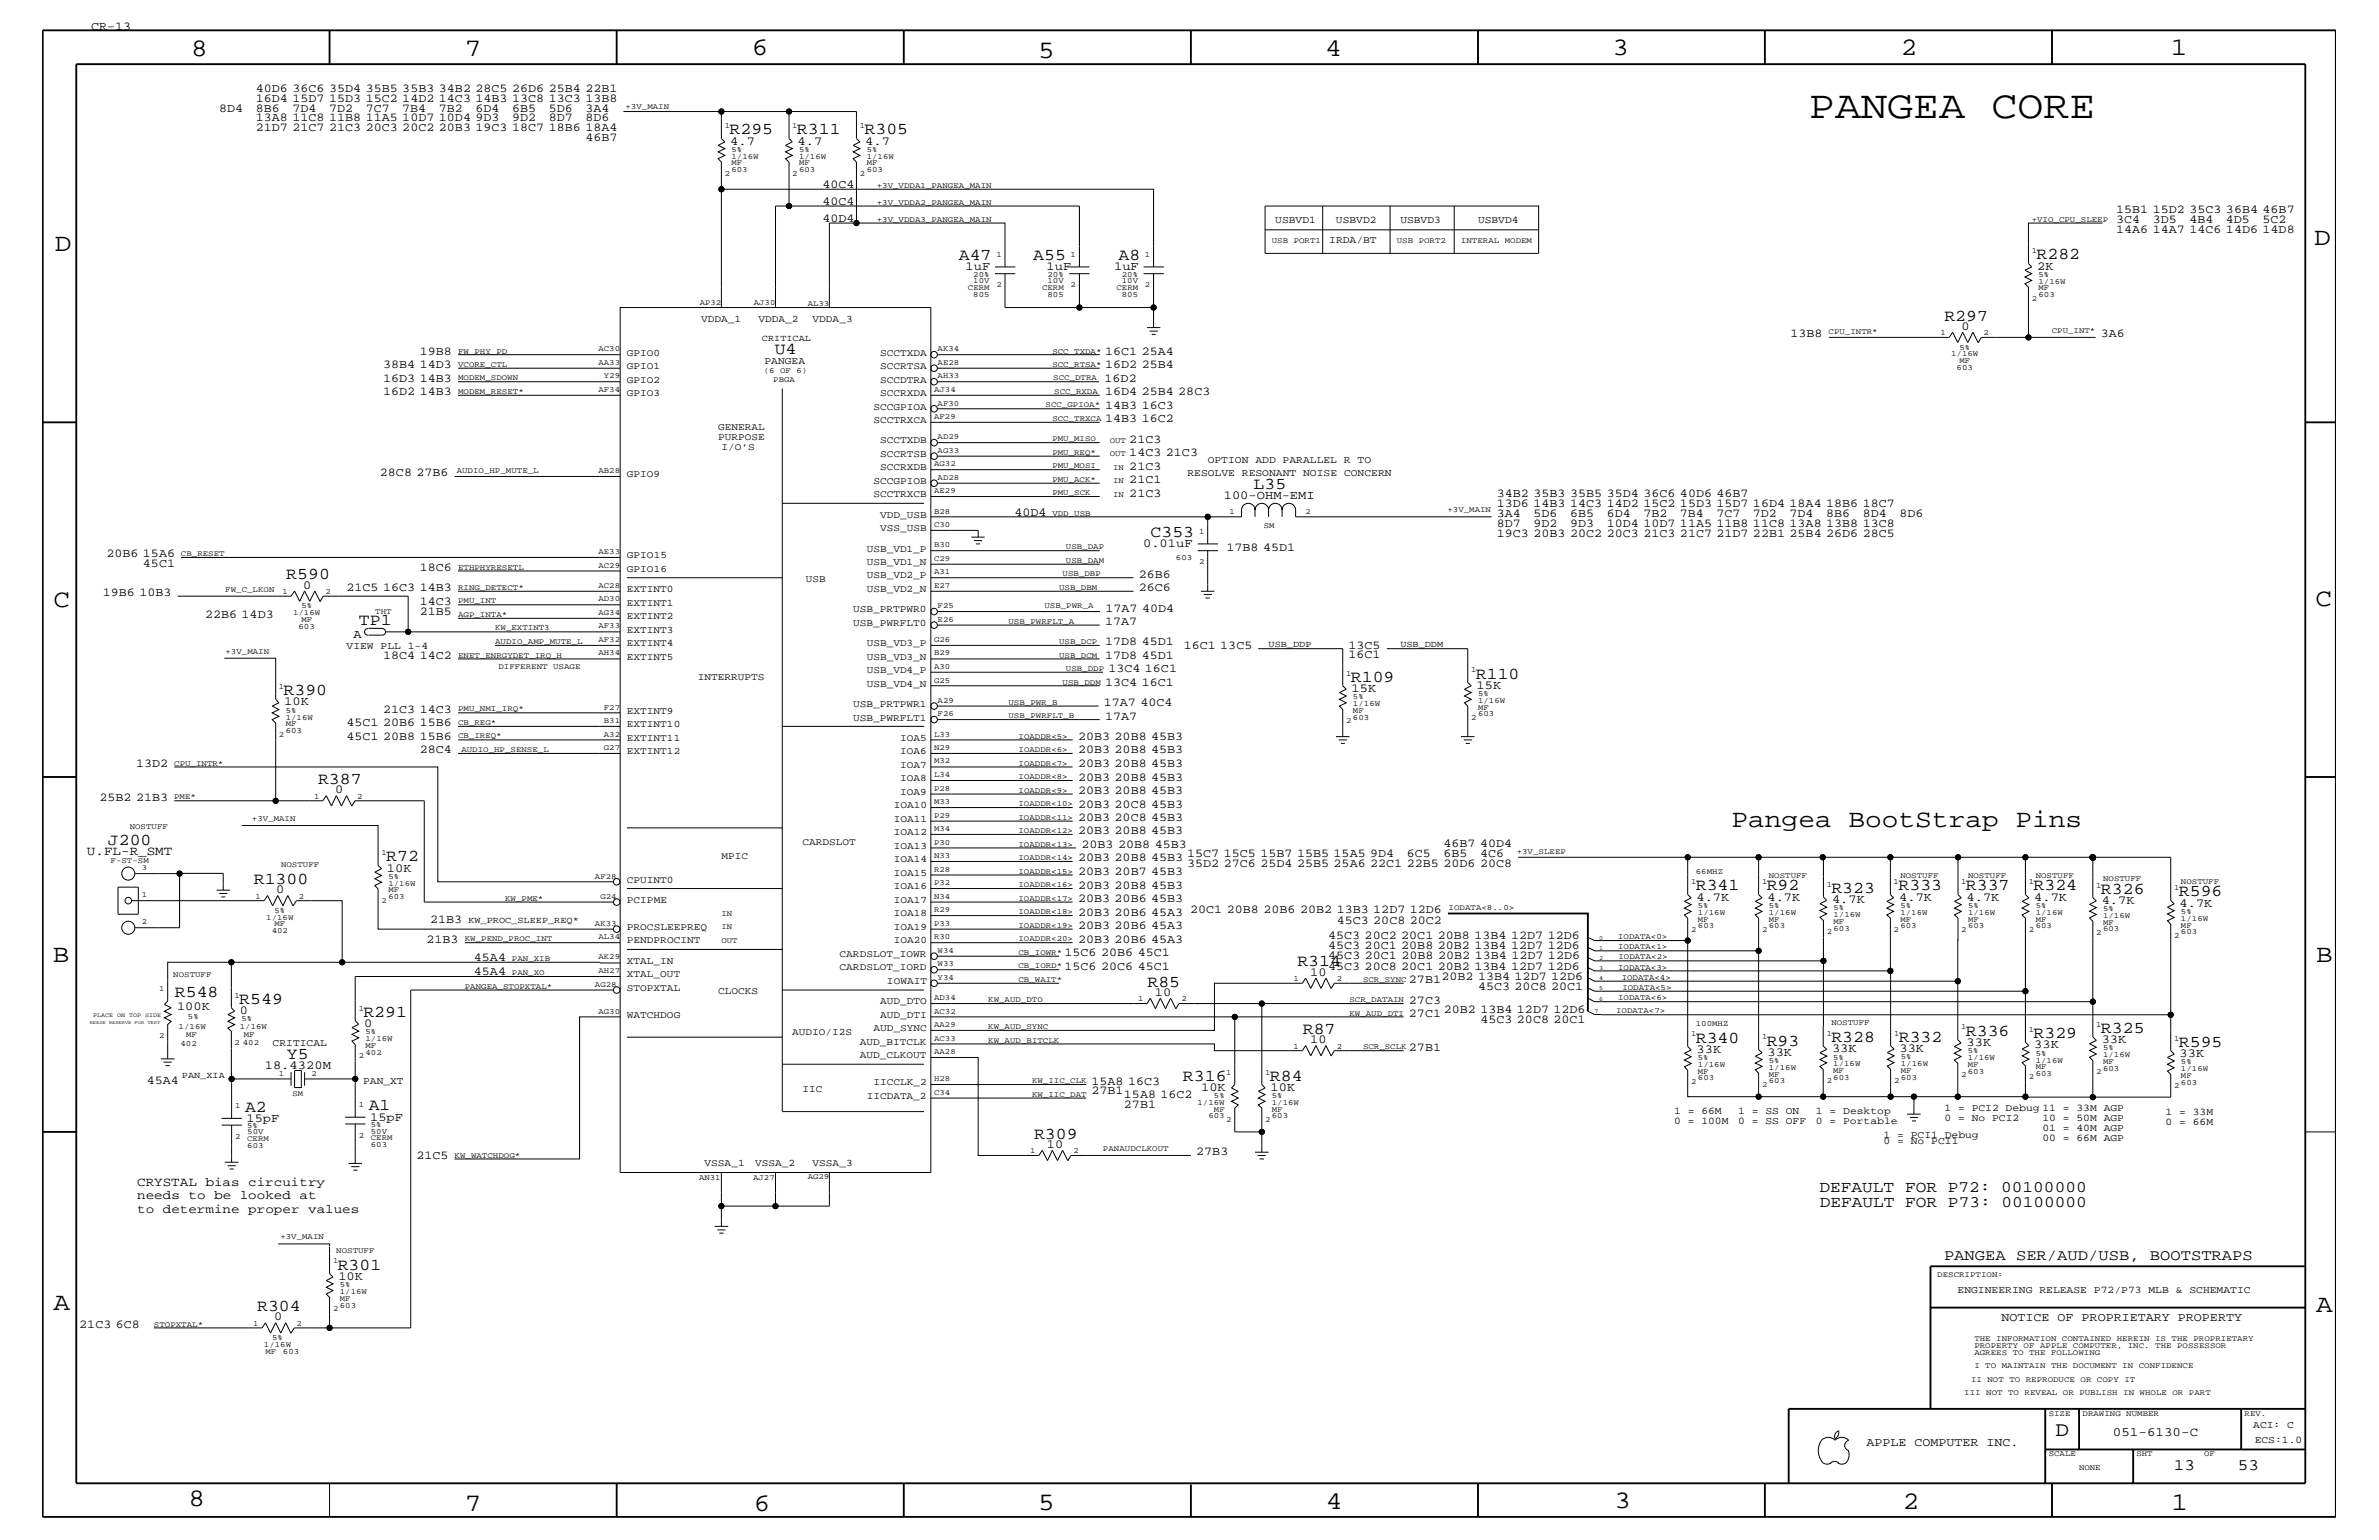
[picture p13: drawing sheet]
<svg xmlns="http://www.w3.org/2000/svg" width="432mm" height="279mm" viewBox="0 0 432 279" stroke-linecap="round" stroke-linejoin="round" font-family="sans-serif">
<defs><g id="words">
<text font-size="7.2" x="328.3" y="21.5">PANGEA CORE</text>
<g font-size="4.6">
<text x="34.7" y="10.2">8</text>
<text x="84.4" y="10.2">7</text>
<text x="136.4" y="10">6</text>
<text x="188.4" y="10.6">5</text>
<text x="240.5" y="10.2">4</text>
<text x="292.7" y="10">3</text>
<text x="345" y="9.9">2</text>
<text x="394" y="9.9">1</text>
<text x="9.9" y="45.6">D</text>
<text x="420" y="44.5">D</text>
<text x="9.7" y="110.2">C</text>
<text x="420.3" y="110">C</text>
<text x="314.3" y="150">Pangea BootStrap Pins</text>
<text x="9.6" y="174.6">B</text>
<text x="420.4" y="174.5">B</text>
<text x="9.7" y="237.7">A</text>
<text x="420.4" y="238.1">A</text>
<text x="34.2" y="273.3">8</text>
<text x="84.4" y="274.1">7</text>
<text x="136.8" y="274.1">6</text>
<text x="188.4" y="273.9">5</text>
<text x="240.7" y="273.8">4</text>
<text x="293" y="273.6">3</text>
<text x="345.4" y="273.8">2</text>
<text x="394.2" y="274">1</text>
</g>
<text font-size="3.8" x="373.1" y="260.5">D</text>
<g font-size="3">
<text x="132.4" y="24.4">R295</text>
<text x="144.7" y="24.4">R311</text>
<text x="156.9" y="24.4">R305</text>
<text x="174" y="47.2">A47</text>
<text x="187.5" y="47.2">A55</text>
<text x="203" y="47.2">A8</text>
<text x="369.7" y="47.1">R282</text>
<text x="352.9" y="58.2">R297</text>
<text x="140.6" y="64.2">U4</text>
<text x="227.5" y="88.8">L35</text>
<text x="208.8" y="97.5">C353</text>
<text x="52" y="105.1">R590</text>
<text x="65.2" y="113.4">TP1</text>
<text x="245.2" y="123.7">R109</text>
<text x="267.9" y="123.1">R110</text>
<text x="51.5" y="126.2">R390</text>
<text x="57.7" y="142.2">R387</text>
<text x="19.6" y="153.4">J200</text>
<text x="46.1" y="160.4">R1300</text>
<text x="70.1" y="156.3">R72</text>
<text x="307.8" y="161.5">R341</text>
<text x="320.7" y="161.5">R92</text>
<text x="344.6" y="161.5">R333</text>
<text x="356.8" y="161.5">R337</text>
<text x="369.1" y="161.5">R324</text>
<text x="332.4" y="162">R323</text>
<text x="381.3" y="162.1">R326</text>
<text x="395.5" y="162.6">R596</text>
<text x="208.3" y="179">R85</text>
<text x="235.5" y="175.3">R314</text>
<text x="31.7" y="180.9">R548</text>
<text x="43.4" y="182.1">R549</text>
<text x="66" y="184.5">R291</text>
<text x="236.5" y="187.6">R87</text>
<text x="307.8" y="189.1">R340</text>
<text x="320.7" y="189.7">R93</text>
<text x="332.4" y="189.1">R328</text>
<text x="344.6" y="189">R332</text>
<text x="356.8" y="187.9">R336</text>
<text x="369.1" y="188.3">R329</text>
<text x="381.3" y="187.4">R325</text>
<text x="395.5" y="189.9">R595</text>
<text x="52.1" y="192.1">Y5</text>
<text x="214.7" y="196">R316</text>
<text x="230.5" y="196">R84</text>
<text x="44.5" y="201.7">A2</text>
<text x="66.9" y="201.5">A1</text>
<text x="187.7" y="206.6">R309</text>
<text x="61.3" y="230.4">R301</text>
<text x="46.7" y="237.8">R304</text>
</g>
<g font-size="2.9">
<text x="330.2" y="216.2">DEFAULT FOR P72: 00100000</text>
<text x="330.3" y="219">DEFAULT FOR P73: 00100000</text>
<text x="394.5" y="266.7">13</text>
<text x="406.2" y="266.7">53</text>
</g>
<text font-size="2.8" x="352.8" y="228.6">PANGEA SER/AUD/USB, BOOTSTRAPS</text>
<g font-size="2.3">
<text x="15.8" y="155.2">U.FL-R_SMT</text>
<text x="24.9" y="215.1">CRYSTAL bias circuitry</text>
<text x="24.9" y="220">to determine proper values</text>
<text x="24.9" y="217.6">needs to be looked at</text>
<text x="383.5" y="260.5">051-6130-C</text>
</g>
<g font-size="2.2">
<text x="16.6" y="5.5">CR-13</text>
<text x="46.4" y="16.6">40D6 36C6 35D4 35B5 35B3 34B2 28C5 26D6 25B4 22B1</text>
<text x="39.8" y="20.2">8D4</text>
<text x="46.4" y="22">13A8 11C8 11B8 11A5 10D7 10D4 9D3</text>
<text x="46.4" y="18.4">16D4 15D7 15D3 15C2 14D2 14C3 14B3 13C8 13C3 13B8</text>
<text x="46.4" y="23.8">21D7 21C7 21C3 20C3 20C2 20B3 19C3 18C7 18B6 18A4</text>
<text x="46.4" y="20.2">8B6</text>
<text x="53.1" y="20.2">7D4</text>
<text x="59.7" y="20.2">7D2</text>
<text x="66.4" y="20.2">7C7</text>
<text x="73" y="20.2">7B4</text>
<text x="79.7" y="20.2">7B2</text>
<text x="86.3" y="20.2">6D4</text>
<text x="93" y="20.2">6B5</text>
<text x="93" y="22">9D2</text>
<text x="99.6" y="20.2">5D6</text>
<text x="99.6" y="22">8D7</text>
<text x="106.3" y="20.2">3A4</text>
<text x="106.3" y="22">8D6</text>
<text x="106.3" y="25.6">46B7</text>
<text x="132.5" y="26.2">4.7</text>
<text x="144.8" y="26.2">4.7</text>
<text x="157.1" y="26.2">4.7</text>
<text x="149.3" y="34.1">40C4</text>
<text x="149.3" y="40.2">40D4</text>
<text x="149.3" y="37.1">40C4</text>
<text x="384.1" y="40.5">3C4</text>
<text x="384.1" y="38.7">15B1 15D2 35C3 36B4 46B7</text>
<text x="390.7" y="40.5">3D5</text>
<text x="397.4" y="40.5">4B4</text>
<text x="404" y="40.5">4D5</text>
<text x="410.7" y="40.5">5C2</text>
<text x="384.1" y="42.2">14A6 14A7 14C6 14D6 14D8</text>
<text x="175.3" y="49">1uF</text>
<text x="189.9" y="49">1uF</text>
<text x="202.2" y="49">1uF</text>
<text x="369.8" y="48.9">2K</text>
<text x="356" y="59.9">0</text>
<text x="76.2" y="64.4">19B8</text>
<text x="200.6" y="64.4">16C1 25A4</text>
<text x="325" y="61.2">13B8</text>
<text x="381.3" y="61.2">3A6</text>
<text x="69.6" y="69.3">16D3 14B3</text>
<text x="69.6" y="66.8">38B4 14D3</text>
<text x="69.6" y="71.7">16D2 14B3</text>
<text x="200.5" y="69.3">16D2</text>
<text x="200.6" y="66.8">16D2 25B4</text>
<text x="200.6" y="71.7">16D4 25B4 28C3</text>
<text x="200.6" y="74.2">14B3 16C3</text>
<text x="200.6" y="76.6">14B3 16C2</text>
<text x="205" y="80.3">21C3</text>
<text x="205" y="82.8">14C3 21C3</text>
<text x="69" y="86.4">28C8 27B6</text>
<text x="205" y="85.2">21C3</text>
<text x="205" y="87.7">21C1</text>
<text x="184.1" y="93.6">40D4</text>
<text x="205" y="90.1">21C3</text>
<text x="222.1" y="90.5">100-OHM-EMI</text>
<text x="271.7" y="93.8">3A4</text>
<text x="271.7" y="95.6">8D7</text>
<text x="271.7" y="92">13D6 14B3 14C3 14D2 15C2 15D3 15D7 16D4 18A4 18B6 18C7</text>
<text x="271.7" y="90.2">34B2 35B3 35B5 35D4 36C6 40D6 46B7</text>
<text x="278.3" y="93.8">5D6</text>
<text x="278.3" y="95.6">9D2</text>
<text x="285" y="93.8">6B5</text>
<text x="285" y="95.6">9D3</text>
<text x="291.6" y="93.8">6D4</text>
<text x="291.6" y="95.6">10D4 10D7 11A5 11B8 11C8 13A8 13B8 13C8</text>
<text x="298.3" y="93.8">7B2</text>
<text x="304.9" y="93.8">7B4</text>
<text x="311.5" y="93.8">7C7</text>
<text x="318.2" y="93.8">7D2</text>
<text x="324.8" y="93.8">7D4</text>
<text x="331.5" y="93.8">8B6</text>
<text x="338.1" y="93.8">8D4</text>
<text x="344.8" y="93.8">8D6</text>
<text x="19.3" y="101.1">20B6 15A6</text>
<text x="207.5" y="99.3">0.01uF</text>
<text x="222.6" y="99.9">17B8 45D1</text>
<text x="271.7" y="97.4">19C3 20B3 20C2 20C3 21C3 21C7 21D7 22B1 25B4 26D6 28C5</text>
<text x="26" y="102.9">45C1</text>
<text x="55.1" y="106.8">0</text>
<text x="62.9" y="107.3">21C5 16C3 14B3</text>
<text x="76.2" y="103.6">18C6</text>
<text x="206.7" y="107.3">26C6</text>
<text x="206.7" y="104.8">26B6</text>
<text x="18.7" y="108.2">19B6 10B3</text>
<text x="37.2" y="112.2">22B6 14D3</text>
<text x="76.2" y="109.7">14C3</text>
<text x="76.2" y="111.5">21B5</text>
<text x="200.6" y="113.4">17A7</text>
<text x="200.7" y="111">17A7 40D4</text>
<text x="64.1" y="115.7">A</text>
<text x="69.6" y="119.5">18C4 14C2</text>
<text x="200.6" y="117.1">17D8 45D1</text>
<text x="200.6" y="119.6">17D8 45D1</text>
<text x="214.8" y="117.7">16C1 13C5</text>
<text x="244.8" y="117.7">13C5</text>
<text x="244.8" y="119.5">16C1</text>
<text x="200.6" y="124.4">13C4 16C1</text>
<text x="201.2" y="122">13C4 16C1</text>
<text x="245.3" y="125.5">15K</text>
<text x="268" y="124.9">15K</text>
<text x="51.6" y="128">10K</text>
<text x="62.9" y="131.8">45C1 20B6 15B6</text>
<text x="69.6" y="129.3">21C3 14C3</text>
<text x="200.4" y="128.1">17A7 40C4</text>
<text x="200.6" y="130.6">17A7</text>
<text x="62.9" y="134.2">45C1 20B8 15B6</text>
<text x="76.2" y="136.7">28C4</text>
<text x="195.7" y="136.7">20B3 20B8 45B3</text>
<text x="195.7" y="134.2">20B3 20B8 45B3</text>
<text x="24.7" y="139.2">13D2</text>
<text x="60.8" y="143.9">0</text>
<text x="195.7" y="141.6">20B3 20B8 45B3</text>
<text x="195.7" y="139.2">20B3 20B8 45B3</text>
<text x="18.1" y="145.3">25B2 21B3</text>
<text x="195.7" y="149">20B3 20C8 45B3</text>
<text x="195.7" y="144.1">20B3 20B8 45B3</text>
<text x="195.7" y="146.5">20B3 20C8 45B3</text>
<text x="195.7" y="151.4">20B3 20B8 45B3</text>
<text x="196.3" y="153.8">20B3 20B8 45B3</text>
<text x="215.5" y="155.5">15C7 15C5 15B7 15B5 15A5 9D4</text>
<text x="255.4" y="155.5">6C5</text>
<text x="262" y="155.5">6B5</text>
<text x="262" y="153.8">46B7 40D4</text>
<text x="268.6" y="155.5">4C6</text>
<text x="70.2" y="158.1">10K</text>
<text x="195.7" y="161.2">20B3 20B8 45B3</text>
<text x="195.7" y="158.8">20B3 20B7 45B3</text>
<text x="195.7" y="156.3">20B3 20B8 45B3</text>
<text x="215.5" y="157.4">35D2 27C6 25D4 25B5 25A6 22C1 22B5 20D6 20C8</text>
<text x="50.1" y="162.1">0</text>
<text x="78.1" y="167.4">21B3</text>
<text x="195.7" y="166.1">20B3 20B6 45A3 20C1 20B8 20B6 20B2 13B3 12D7 12D6</text>
<text x="195.7" y="163.7">20B3 20B6 45B3</text>
<text x="242.6" y="167.5">45C3 20C8 20C2</text>
<text x="307.9" y="163.4">4.7K</text>
<text x="320.8" y="163.4">4.7K</text>
<text x="332.5" y="163.8">4.7K</text>
<text x="344.7" y="163.4">4.7K</text>
<text x="357" y="163.4">4.7K</text>
<text x="369.2" y="163.4">4.7K</text>
<text x="381.5" y="164">4.7K</text>
<text x="395.6" y="164.5">4.7K</text>
<text x="77.4" y="171">21B3</text>
<text x="193.2" y="173.5">15C6 20B6 45C1</text>
<text x="195.7" y="171">20B3 20B6 45A3</text>
<text x="195.7" y="168.6">20B3 20B6 45A3</text>
<text x="241" y="170.4">45C3 20C2 20C1 20B8 13B4 12D7 12D6</text>
<text x="241" y="172.2">45C3 20C1 20B8 20B2 13B4 12D7 12D6</text>
<text x="86" y="174.4">45A4</text>
<text x="86" y="176.9">45A4</text>
<text x="193.2" y="175.9">15C6 20C6 45C1</text>
<text x="237.8" y="177">10</text>
<text x="241" y="175.9">45C3 20C8 20C1 20B2 13B4 12D7 12D6</text>
<text x="241.1" y="174.1">45C3 20C1 20B8 20B2 13B4 12D7 12D6</text>
<text x="255.7" y="178.4">27B1</text>
<text x="261.6" y="177.8">20B2 13B4 12D7 12D6</text>
<text x="268.3" y="179.5">45C3 20C8 20C1</text>
<text x="32.1" y="183.3">100K</text>
<text x="43.6" y="183.9">0</text>
<text x="209.6" y="180.7">10</text>
<text x="255.7" y="182.1">27C3</text>
<text x="255.7" y="184.5">27C1</text>
<text x="262" y="183.7">20B2 13B4 12D7 12D6</text>
<text x="268.7" y="185.5">45C3 20C8 20C1</text>
<text x="66.1" y="186.3">0</text>
<text x="237.8" y="189.3">10</text>
<text x="255.7" y="190.6">27B1</text>
<text x="307.9" y="191">33K</text>
<text x="320.8" y="191.5">33K</text>
<text x="332.5" y="190.9">33K</text>
<text x="344.8" y="190.8">33K</text>
<text x="357" y="189.7">33K</text>
<text x="369.2" y="190.2">33K</text>
<text x="381.5" y="189.2">33K</text>
<text x="395.6" y="191.7">33K</text>
<text x="26.6" y="196.6">45A4</text>
<text x="48" y="193.9">18.4320M</text>
<text x="198.1" y="196.8">15A8 16C3</text>
<text x="218" y="197.9">10K</text>
<text x="230.6" y="197.9">10K</text>
<text x="44.7" y="203.5">15pF</text>
<text x="67.2" y="203.3">15pF</text>
<text x="198.1" y="198.5">27B1</text>
<text x="204" y="199.2">15A8 16C2</text>
<text x="204" y="201">27B1</text>
<text x="190" y="208.3">10</text>
<text x="217.1" y="209.6">27B3</text>
<text x="75.6" y="210.3">21C5</text>
<text x="61.4" y="232.2">10K</text>
<text x="49.8" y="239.6">0</text>
<text x="363.3" y="239.7">NOTICE OF PROPRIETARY PROPERTY</text>
<text x="14.4" y="240.9">21C3 6C8</text>
<text x="338.8" y="262.3">APPLE COMPUTER INC.</text>
</g>
<g font-size="1.9">
<text x="231.5" y="40.5">USBVD1</text>
<text x="242.5" y="40.5">USBVD2</text>
<text x="254.2" y="40.5">USBVD3</text>
<text x="268.3" y="40.5">USBVD4</text>
<text x="241.3" y="44.1">IRDA/BT</text>
<text x="138.8" y="66">PANGEA</text>
<text x="219.2" y="84">OPTION ADD PARALLEL R TO</text>
<text x="215.5" y="86.4">RESOLVE RESONANT NOISE CONCERN</text>
<text x="62.9" y="117.7">VIEW PLL 1-4</text>
<text x="49.5" y="189.7">CRITICAL</text>
<text x="65.9" y="196.6">PAN_XT</text>
<text x="303.9" y="202.1">1 = 66M</text>
<text x="303.9" y="204">0 = 100M</text>
<text x="315.5" y="202.1">1 = SS ON</text>
<text x="315.5" y="204">0 = SS OFF</text>
<text x="329.6" y="204">0 = Portable</text>
<text x="329.6" y="202.1">1 = Desktop</text>
<text x="352.9" y="201.5">1 = PCI2 Debug 11 = 33M AGP</text>
<text x="352.9" y="203.4">0 = No PCI2</text>
<text x="370.7" y="203.4">10 = 50M AGP</text>
<text x="393.1" y="202.2">1 = 33M</text>
<text x="341.9" y="207.6">0 = No PCI1</text>
<text x="341.9" y="206.4">1 = PCI1 Debug</text>
<text x="370.7" y="207.1">00 = 66M AGP</text>
<text x="370.7" y="205.2">01 = 40M AGP</text>
<text x="393.1" y="204">0 = 66M</text>
<text x="355.3" y="234.7">ENGINEERING RELEASE P72/P73 MLB &amp; SCHEMATIC</text>
<text x="409" y="259.1">ACI: C</text>
<text x="409.2" y="261.7">ECS:1.0</text>
</g>
<g font-size="1.8">
<text x="127.3" y="58.4">VDDA_1</text>
<text x="137.7" y="58.4">VDDA_2</text>
<text x="147.5" y="58.4">VDDA_3</text>
<text x="113.8" y="64.5">GPIO0</text>
<text x="159.8" y="64.5">SCCTXDA</text>
<text x="113.8" y="69.4">GPIO2</text>
<text x="113.8" y="67">GPIO1</text>
<text x="113.8" y="71.9">GPIO3</text>
<text x="159.8" y="67">SCCRTSA</text>
<text x="159.8" y="69.4">SCCDTRA</text>
<text x="159.8" y="71.9">SCCRXDA</text>
<text x="130.3" y="78">GENERAL</text>
<text x="158.5" y="76.8">SCCTRXCA</text>
<text x="158.5" y="74.3">SCCGPIOA</text>
<text x="130.3" y="79.8">PURPOSE</text>
<text x="130.9" y="81.7">I/O’S</text>
<text x="159.8" y="82.9">SCCRTSB</text>
<text x="159.8" y="80.4">SCCTXDB</text>
<text x="113.8" y="86.6">GPIO9</text>
<text x="158.5" y="87.8">SCCGPIOB</text>
<text x="159.8" y="85.3">SCCRXDB</text>
<text x="158.5" y="90.3">SCCTRXCB</text>
<text x="159.8" y="93.9">VDD_USB</text>
<text x="113.8" y="101.3">GPIO15</text>
<text x="157.3" y="100.1">USB_VD1_P</text>
<text x="159.8" y="96.4">VSS_USB</text>
<text x="113.8" y="103.8">GPIO16</text>
<text x="113.8" y="107.4">EXTINT0</text>
<text x="146.3" y="105.6">USB</text>
<text x="157.3" y="102.5">USB_VD1_N</text>
<text x="157.3" y="104.9">USB_VD2_P</text>
<text x="157.3" y="107.4">USB_VD2_N</text>
<text x="113.8" y="109.9">EXTINT1</text>
<text x="113.8" y="112.3">EXTINT2</text>
<text x="154.9" y="113.5">USB_PWRFLT0</text>
<text x="154.9" y="111.1">USB_PRTPWR0</text>
<text x="113.8" y="114.8">EXTINT3</text>
<text x="113.8" y="117.2">EXTINT4</text>
<text x="113.8" y="119.7">EXTINT5</text>
<text x="157.3" y="117.2">USB_VD3_P</text>
<text x="157.3" y="119.7">USB_VD3_N</text>
<text x="126.7" y="123.4">INTERRUPTS</text>
<text x="157.3" y="124.6">USB_VD4_N</text>
<text x="157.3" y="122.1">USB_VD4_P</text>
<text x="113.8" y="132">EXTINT10</text>
<text x="113.8" y="129.5">EXTINT9</text>
<text x="154.9" y="130.7">USB_PWRFLT1</text>
<text x="154.9" y="128.3">USB_PRTPWR1</text>
<text x="113.8" y="136.8">EXTINT12</text>
<text x="113.8" y="134.4">EXTINT11</text>
<text x="163.4" y="136.8">IOA6</text>
<text x="163.4" y="134.4">IOA5</text>
<text x="163.4" y="139.3">IOA7</text>
<text x="163.4" y="141.7">IOA8</text>
<text x="162.2" y="146.6">IOA10</text>
<text x="162.2" y="149.1">IOA11</text>
<text x="163.4" y="144.2">IOA9</text>
<text x="130.9" y="155.8">MPIC</text>
<text x="145.7" y="153.4">CARDSLOT</text>
<text x="162.2" y="151.6">IOA12</text>
<text x="162.2" y="154">IOA13</text>
<text x="113.8" y="160.1">CPUINT0</text>
<text x="162.2" y="156.5">IOA14</text>
<text x="162.2" y="158.9">IOA15</text>
<text x="162.2" y="161.4">IOA16</text>
<text x="113.8" y="163.8">PCIPME</text>
<text x="162.2" y="163.8">IOA17</text>
<text x="162.2" y="166.2">IOA18</text>
<text x="113.8" y="171.2">PENDPROCINT</text>
<text x="113.8" y="168.7">PROCSLEEPREQ</text>
<text x="152.4" y="173.6">CARDSLOT_IOWR</text>
<text x="162.2" y="168.7">IOA19</text>
<text x="162.2" y="171.2">IOA20</text>
<text x="113.8" y="179.7">STOPXTAL</text>
<text x="113.8" y="177.3">XTAL_OUT</text>
<text x="113.8" y="174.8">XTAL_IN</text>
<text x="152.4" y="176.1">CARDSLOT_IORD</text>
<text x="161" y="178.5">IOWAIT</text>
<text x="113.8" y="184.7">WATCHDOG</text>
<text x="130.3" y="180.4">CLOCKS</text>
<text x="159.8" y="182.2">AUD_DTO</text>
<text x="159.8" y="184.7">AUD_DTI</text>
<text x="143.8" y="187.7">AUDIO/I2S</text>
<text x="156.1" y="189.6">AUD_BITCLK</text>
<text x="158.5" y="187.1">AUD_SYNC</text>
<text x="156.1" y="192">AUD_CLKOUT</text>
<text x="158.5" y="196.9">IICCLK_2</text>
<text x="145.7" y="198.1">IIC</text>
<text x="157.3" y="199.3">IICDATA_2</text>
<text x="127.9" y="211.6">VSSA_1</text>
<text x="137.1" y="211.6">VSSA_2</text>
<text x="147.5" y="211.6">VSSA_3</text>
</g>
<g font-size="1.7">
<text x="138.3" y="61.9">CRITICAL</text>
<text x="230.3" y="117.4">USB_DDP</text>
<text x="254.2" y="117.4">USB_DDM</text>
<text x="85" y="167.4">KW_PROC_SLEEP_REQ*</text>
<text x="33" y="195.5">PAN_XIA</text>
</g>
<g font-size="1.5">
<text x="113.5" y="19.7">+3V_MAIN</text>
<text x="131.6" y="23.3">1</text>
<text x="143.8" y="23.3">1</text>
<text x="156.1" y="23.3">1</text>
<text x="132.8" y="28.8">1/16W</text>
<text x="132.8" y="27.6">5%</text>
<text x="145" y="28.8">1/16W</text>
<text x="145" y="27.6">5%</text>
<text x="157.3" y="28.8">1/16W</text>
<text x="157.3" y="27.6">5%</text>
<text x="131.6" y="31.9">2</text>
<text x="132.8" y="31.2">603</text>
<text x="132.8" y="30">MF</text>
<text x="143.8" y="31.9">2</text>
<text x="145" y="31.2">603</text>
<text x="145" y="30">MF</text>
<text x="156.1" y="31.9">2</text>
<text x="157.3" y="31.2">603</text>
<text x="157.3" y="30">MF</text>
<text x="159.1" y="34.1">+3V_VDDA1_PANGEA_MAIN</text>
<text x="159.1" y="40.2">+3V_VDDA3_PANGEA_MAIN</text>
<text x="159.1" y="37.1">+3V_VDDA2_PANGEA_MAIN</text>
<text x="368.8" y="40.2">+VIO_CPU_SLEEP</text>
<text x="180.8" y="46.6">1</text>
<text x="194.3" y="46.6">1</text>
<text x="207.8" y="46.6">1</text>
<text x="230.8" y="44.1">USB PORT1</text>
<text x="253.5" y="44.1">USB PORT2</text>
<text x="265.2" y="44.1">INTERAL MODEM</text>
<text x="368.8" y="46">1</text>
<text x="175.7" y="52.6">CERM</text>
<text x="176.7" y="53.8">805</text>
<text x="176.7" y="51.4">10V</text>
<text x="176.7" y="50.2">20%</text>
<text x="180.8" y="52.1">2</text>
<text x="189.1" y="52.6">CERM</text>
<text x="190.1" y="53.8">805</text>
<text x="190.1" y="51.4">10V</text>
<text x="190.1" y="50.2">20%</text>
<text x="194.3" y="52.1">2</text>
<text x="202.6" y="52.6">CERM</text>
<text x="203.6" y="53.8">805</text>
<text x="203.6" y="51.4">10V</text>
<text x="203.6" y="50.2">20%</text>
<text x="207.8" y="52.1">2</text>
<text x="370" y="53.9">603</text>
<text x="370" y="52.7">MF</text>
<text x="370" y="51.5">1/16W</text>
<text x="370" y="50.2">5%</text>
<text x="127" y="55.4">AP32</text>
<text x="136.8" y="55.4">AJ30</text>
<text x="146.6" y="55.5">AL33</text>
<text x="368.8" y="54.6">2</text>
<text x="83.1" y="64.1">FW_PHY_PD</text>
<text x="108.6" y="63.8">AC30</text>
<text x="170.2" y="63.8">AK34</text>
<text x="191" y="64.1">SCC_TXDA*</text>
<text x="331.9" y="60.6">CPU_INTR*</text>
<text x="352.2" y="60.8">1</text>
<text x="354.1" y="64.6">1/16W</text>
<text x="355.6" y="65.9">MF</text>
<text x="355.6" y="63.4">5%</text>
<text x="360" y="60.8">2</text>
<text x="372.4" y="60.4">CPU_INT*</text>
<text x="83.1" y="66.5">VCORE_CTL</text>
<text x="83.1" y="71.5">MODEM_RESET*</text>
<text x="83.1" y="69">MODEM_SDOWN</text>
<text x="108.6" y="71.1">AF34</text>
<text x="108.6" y="66.2">AA33</text>
<text x="109.6" y="68.7">Y29</text>
<text x="138.6" y="67.6">(6 OF 6)</text>
<text x="140.4" y="69.4">PBGA</text>
<text x="169.5" y="71.1">AJ34</text>
<text x="170.2" y="66.2">AE28</text>
<text x="170.2" y="68.7">AH33</text>
<text x="191" y="66.5">SCC_RTSA*</text>
<text x="191.2" y="69">SCC_DTRA</text>
<text x="191.3" y="71.5">SCC_RXDA</text>
<text x="355.1" y="67.1">603</text>
<text x="169.5" y="76">AF29</text>
<text x="170.2" y="73.6">AF30</text>
<text x="189.8" y="73.9">SCC_GPIOA*</text>
<text x="191" y="76.4">SCC_TRXCA</text>
<text x="170.2" y="79.7">AD29</text>
<text x="170.2" y="82.1">AG33</text>
<text x="191" y="80.1">PMU_MISO</text>
<text x="191" y="82.5">PMU_REQ*</text>
<text x="201.4" y="82.8">OUT</text>
<text x="201.4" y="80.3">OUT</text>
<text x="82.9" y="85.8">AUDIO_HP_MUTE_L</text>
<text x="108.6" y="85.8">AB28</text>
<text x="169.5" y="89.5">AE29</text>
<text x="169.5" y="84.6">AG32</text>
<text x="170.2" y="87">AD28</text>
<text x="191" y="85">PMU_MOSI</text>
<text x="191" y="87.4">PMU_ACK*</text>
<text x="191" y="89.9">PMU_SCK</text>
<text x="202.1" y="87.7">IN</text>
<text x="202.1" y="85.2">IN</text>
<text x="169.5" y="95.6">C30</text>
<text x="169.5" y="93.2">B28</text>
<text x="191" y="93.6">VDD_USB</text>
<text x="202.1" y="90.1">IN</text>
<text x="223.1" y="93.2">1</text>
<text x="229.4" y="95.8">SM</text>
<text x="237" y="93.2">2</text>
<text x="262.7" y="92.9">+3V_MAIN</text>
<text x="32.9" y="100.9">CB_RESET</text>
<text x="108.6" y="100.5">AE33</text>
<text x="169.5" y="99.3">B30</text>
<text x="169.5" y="101.8">C29</text>
<text x="193.5" y="99.7">USB_DAP</text>
<text x="213.4" y="101.6">603</text>
<text x="217.6" y="96.9">1</text>
<text x="40.9" y="107.5">FW_C_LKON</text>
<text x="51.3" y="107.8">1</text>
<text x="59.1" y="107.8">2</text>
<text x="83.1" y="103.3">ETHPHYRESETL</text>
<text x="83.1" y="107">RING_DETECT*</text>
<text x="108.6" y="103">AC29</text>
<text x="108.6" y="106.6">AC28</text>
<text x="169.5" y="104.2">A31</text>
<text x="169.5" y="106.6">E27</text>
<text x="192.2" y="107">USB_DBM</text>
<text x="192.9" y="104.6">USB_DBP</text>
<text x="193.5" y="102.1">USB_DAM</text>
<text x="217.6" y="102.4">2</text>
<text x="53.2" y="111.6">1/16W</text>
<text x="54.7" y="112.8">MF</text>
<text x="54.7" y="110.4">5%</text>
<text x="68.1" y="111.4">THT</text>
<text x="83.1" y="111.9">AGP_INTA*</text>
<text x="83.1" y="109.5">PMU_INT</text>
<text x="108.6" y="111.5">AG34</text>
<text x="108.6" y="109.1">AD30</text>
<text x="170.2" y="112.8">E26</text>
<text x="170.2" y="110.3">F25</text>
<text x="183" y="113.2">USB_PWRFLT_A</text>
<text x="189.6" y="110.3">USB_PWR_A</text>
<text x="40.9" y="118.7">+3V_MAIN</text>
<text x="54.2" y="114">603</text>
<text x="83.1" y="119.3">ENET_ENRGYDET_IRQ_H</text>
<text x="89.9" y="116.8">AUDIO_AMP_MUTE_L</text>
<text x="89.9" y="114.4">KW_EXTINT3</text>
<text x="108.6" y="118.9">AH34</text>
<text x="108.6" y="116.5">AF32</text>
<text x="108.6" y="114">AF33</text>
<text x="169.5" y="116.5">G26</text>
<text x="169.5" y="118.9">B29</text>
<text x="192.2" y="116.8">USB_DCP</text>
<text x="192.2" y="119.3">USB_DCM</text>
<text x="50.6" y="125.1">1</text>
<text x="90.5" y="121.4">DIFFERENT USAGE</text>
<text x="169.5" y="121.4">A30</text>
<text x="169.5" y="123.8">G25</text>
<text x="192.9" y="124.2">USB_DDM</text>
<text x="193.5" y="121.8">USB_DDP</text>
<text x="244.3" y="122.6">1</text>
<text x="267" y="122">1</text>
<text x="51.9" y="131.8">MF</text>
<text x="51.9" y="130.6">1/16W</text>
<text x="51.9" y="129.3">5%</text>
<text x="83.1" y="131.5">CB_REG*</text>
<text x="83.1" y="129.1">PMU_NMI_IRQ*</text>
<text x="109.6" y="128.7">F27</text>
<text x="109.6" y="131.2">B31</text>
<text x="170.2" y="130">F26</text>
<text x="170.2" y="127.5">A29</text>
<text x="183" y="127.8">USB_PWR_B</text>
<text x="183" y="130.3">USB_PWRFLT_B</text>
<text x="244.3" y="131.2">2</text>
<text x="245.6" y="130.6">603</text>
<text x="245.6" y="129.3">MF</text>
<text x="245.6" y="128.1">1/16W</text>
<text x="245.6" y="126.9">5%</text>
<text x="267" y="130.6">2</text>
<text x="268.3" y="130">603</text>
<text x="268.3" y="128.7">MF</text>
<text x="268.3" y="127.5">1/16W</text>
<text x="268.3" y="126.3">5%</text>
<text x="50.6" y="133.6">2</text>
<text x="51.9" y="133">603</text>
<text x="83.1" y="134">CB_IREQ*</text>
<text x="83.7" y="136.4">AUDIO_HP_SENSE_L</text>
<text x="109.6" y="136.1">G27</text>
<text x="109.6" y="133.6">A32</text>
<text x="169.5" y="136.1">N29</text>
<text x="169.5" y="133.6">L33</text>
<text x="184.9" y="136.4">IOADDR&lt;6&gt;</text>
<text x="184.9" y="134">IOADDR&lt;5&gt;</text>
<text x="31.6" y="138.9">CPU_INTR*</text>
<text x="169.5" y="143.4">P28</text>
<text x="169.5" y="141">L34</text>
<text x="169.5" y="138.5">M32</text>
<text x="184.9" y="143.8">IOADDR&lt;9&gt;</text>
<text x="184.9" y="141.4">IOADDR&lt;8&gt;</text>
<text x="184.9" y="138.9">IOADDR&lt;7&gt;</text>
<text x="31.6" y="145">PME*</text>
<text x="45.7" y="148.9">+3V_MAIN</text>
<text x="57" y="144.9">1</text>
<text x="64.9" y="144.9">2</text>
<text x="169.5" y="148.3">P29</text>
<text x="169.5" y="145.9">M33</text>
<text x="184.9" y="148.7">IOADDR&lt;11&gt;</text>
<text x="184.9" y="146.3">IOADDR&lt;10&gt;</text>
<text x="23.5" y="150.3">NOSTUFF</text>
<text x="69.3" y="155.2">1</text>
<text x="169.5" y="155.7">N33</text>
<text x="169.5" y="153.2">P30</text>
<text x="169.5" y="150.8">M34</text>
<text x="184.9" y="151.2">IOADDR&lt;12&gt;</text>
<text x="184.9" y="153.6">IOADDR&lt;13&gt;</text>
<text x="275.3" y="154.9">+3V_SLEEP</text>
<text x="20.1" y="156.5">F-ST-SM</text>
<text x="25.7" y="157.9">3</text>
<text x="51" y="157.4">NOSTUFF</text>
<text x="70.5" y="161.9">MF</text>
<text x="70.5" y="160.7">1/16W</text>
<text x="70.5" y="159.4">5%</text>
<text x="108" y="159.4">AF28</text>
<text x="169.5" y="160.6">P32</text>
<text x="169.5" y="158.2">R28</text>
<text x="184.9" y="161">IOADDR&lt;16&gt;</text>
<text x="184.9" y="158.5">IOADDR&lt;15&gt;</text>
<text x="184.9" y="156.1">IOADDR&lt;14&gt;</text>
<text x="307" y="160.4">1</text>
<text x="307.8" y="158.5">66MHZ</text>
<text x="319.8" y="160.4">1</text>
<text x="321.1" y="159.2">NOSTUFF</text>
<text x="331.6" y="160.9">1</text>
<text x="343.7" y="160.4">1</text>
<text x="344.9" y="159.2">NOSTUFF</text>
<text x="356" y="160.4">1</text>
<text x="357.2" y="159.2">NOSTUFF</text>
<text x="368.3" y="160.4">1</text>
<text x="369.5" y="159.2">NOSTUFF</text>
<text x="380.5" y="161">1</text>
<text x="381.7" y="159.8">NOSTUFF</text>
<text x="394.6" y="161.5">1</text>
<text x="395.9" y="160.3">NOSTUFF</text>
<text x="25.7" y="162.8">1</text>
<text x="25.7" y="167.7">2</text>
<text x="46.4" y="163.1">1</text>
<text x="48.3" y="166.8">1/16W</text>
<text x="49.8" y="165.6">5%</text>
<text x="54.2" y="163.1">2</text>
<text x="69.3" y="163.7">2</text>
<text x="70.5" y="163.1">603</text>
<text x="91.7" y="163.4">KW_PME*</text>
<text x="108" y="167.9">AK33</text>
<text x="109" y="163.1">G24</text>
<text x="130.9" y="166.1">IN</text>
<text x="169.5" y="167.9">P33</text>
<text x="169.5" y="165.5">R29</text>
<text x="169.5" y="163.1">N34</text>
<text x="184.9" y="165.9">IOADDR&lt;18&gt;</text>
<text x="184.9" y="163.4">IOADDR&lt;17&gt;</text>
<text x="262.9" y="165">IODATA&lt;8..0&gt;</text>
<text x="308.2" y="167.2">MF</text>
<text x="308.2" y="166">1/16W</text>
<text x="308.2" y="164.8">5%</text>
<text x="321.1" y="167.2">MF</text>
<text x="321.1" y="166">1/16W</text>
<text x="321.1" y="164.8">5%</text>
<text x="332.8" y="167.6">MF</text>
<text x="332.8" y="166.4">1/16W</text>
<text x="332.8" y="165.2">5%</text>
<text x="344.9" y="167.2">MF</text>
<text x="344.9" y="166">1/16W</text>
<text x="344.9" y="164.8">5%</text>
<text x="357.2" y="167.2">MF</text>
<text x="357.2" y="166">1/16W</text>
<text x="357.2" y="164.8">5%</text>
<text x="369.5" y="167.2">MF</text>
<text x="369.5" y="166">1/16W</text>
<text x="369.5" y="164.8">5%</text>
<text x="381.7" y="167.8">MF</text>
<text x="381.7" y="166.5">1/16W</text>
<text x="381.7" y="165.3">5%</text>
<text x="395.9" y="167">1/16W</text>
<text x="395.9" y="165.8">5%</text>
<text x="49.3" y="169.3">402</text>
<text x="49.8" y="168.1">MF</text>
<text x="84.4" y="170.8">KW_PEND_PROC_INT</text>
<text x="108.6" y="170.4">AL34</text>
<text x="130.9" y="168.6">IN</text>
<text x="130.9" y="171">OUT</text>
<text x="169.5" y="170.4">R30</text>
<text x="170.2" y="172.8">W34</text>
<text x="184.9" y="170.8">IOADDR&lt;20&gt;</text>
<text x="184.9" y="168.3">IOADDR&lt;19&gt;</text>
<text x="184.9" y="173.2">CB_IOWR*</text>
<text x="293.7" y="170.4">IODATA&lt;0&gt;</text>
<text x="293.7" y="172.3">IODATA&lt;1&gt;</text>
<text x="307" y="169">2</text>
<text x="308.2" y="168.4">603</text>
<text x="319.8" y="169">2</text>
<text x="321.1" y="168.4">603</text>
<text x="331.6" y="169.5">2</text>
<text x="332.8" y="168.9">603</text>
<text x="343.7" y="169">2</text>
<text x="344.9" y="168.4">603</text>
<text x="356" y="169">2</text>
<text x="357.2" y="168.4">603</text>
<text x="368.3" y="169">2</text>
<text x="369.5" y="168.4">603</text>
<text x="380.5" y="169.6">2</text>
<text x="381.7" y="169">603</text>
<text x="394.6" y="170.1">2</text>
<text x="395.9" y="169.5">603</text>
<text x="395.9" y="168.3">MF</text>
<text x="28.9" y="179.8">1</text>
<text x="31.5" y="177.3">NOSTUFF</text>
<text x="84.4" y="179.4">PANGEA_STOPXTAL*</text>
<text x="92.9" y="176.9">PAN_XO</text>
<text x="92.9" y="174.4">PAN_XIB</text>
<text x="108" y="179">AG28</text>
<text x="108.6" y="176.5">AH27</text>
<text x="108.6" y="174.1">AK29</text>
<text x="170.2" y="175.3">W33</text>
<text x="170.2" y="177.8">Y34</text>
<text x="184.9" y="178.1">CB_WAIT*</text>
<text x="184.9" y="175.7">CB_IORD*</text>
<text x="234.8" y="178">1</text>
<text x="242.6" y="178">2</text>
<text x="247.4" y="178.1">SCR_SYNC</text>
<text x="293.7" y="175.9">IODATA&lt;3&gt;</text>
<text x="293.8" y="174.1">IODATA&lt;2&gt;</text>
<text x="294.3" y="177.8">IODATA&lt;4&gt;</text>
<text x="294.5" y="179.6">IODATA&lt;5&gt;</text>
<text x="34.1" y="184.9">5%</text>
<text x="42.6" y="181">1</text>
<text x="43.8" y="185.3">5%</text>
<text x="65.1" y="183.4">1</text>
<text x="108.6" y="183.9">AG30</text>
<text x="169.5" y="181.4">AD34</text>
<text x="169.5" y="183.9">AC32</text>
<text x="179.4" y="181.8">KW_AUD_DTO</text>
<text x="206.6" y="181.7">1</text>
<text x="214.4" y="181.7">2</text>
<text x="244.9" y="181.8">SCR_DATAIN</text>
<text x="244.9" y="184.3">KW_AUD_DTI</text>
<text x="293.3" y="183.7">IODATA&lt;7&gt;</text>
<text x="293.7" y="181.5">IODATA&lt;6&gt;</text>
<text x="28.9" y="188.3">2</text>
<text x="32.4" y="186.6">1/16W</text>
<text x="32.8" y="189.7">402</text>
<text x="33.8" y="188.2">MF</text>
<text x="42.6" y="189.6">2</text>
<text x="43.5" y="186.7">1/16W</text>
<text x="44.1" y="189.6">402</text>
<text x="44.3" y="188.1">MF</text>
<text x="65.1" y="192">2</text>
<text x="66.3" y="191.3">402</text>
<text x="66.3" y="190.1">MF</text>
<text x="66.3" y="188.9">1/16W</text>
<text x="66.3" y="187.7">5%</text>
<text x="169.5" y="186.4">AA29</text>
<text x="169.5" y="191.3">AA28</text>
<text x="169.5" y="188.8">AC33</text>
<text x="179.4" y="189.1">KW_AUD_BITCLK</text>
<text x="179.4" y="186.7">KW_AUD_SYNC</text>
<text x="234.8" y="190.3">1</text>
<text x="242.6" y="190.3">2</text>
<text x="247.4" y="190.4">SCR_SCLK</text>
<text x="307" y="188">1</text>
<text x="307.8" y="186.1">100MHZ</text>
<text x="319.8" y="188.6">1</text>
<text x="331.6" y="188">1</text>
<text x="332.4" y="186">NOSTUFF</text>
<text x="343.8" y="187.9">1</text>
<text x="355.9" y="186.8">1</text>
<text x="357.2" y="191.1">5%</text>
<text x="368.3" y="187.2">1</text>
<text x="369.5" y="191.6">5%</text>
<text x="380.5" y="186.3">1</text>
<text x="381.7" y="191.8">1/16W</text>
<text x="381.7" y="190.6">5%</text>
<text x="394.6" y="188.8">1</text>
<text x="50.6" y="195.2">1</text>
<text x="56.5" y="195.2">2</text>
<text x="169.5" y="196.2">H28</text>
<text x="187.3" y="196.5">KW_IIC_CLK</text>
<text x="222.5" y="194.9">1</text>
<text x="229.6" y="194.9">1</text>
<text x="307" y="196.6">2</text>
<text x="308.2" y="196">603</text>
<text x="308.2" y="194.8">MF</text>
<text x="308.2" y="193.5">1/16W</text>
<text x="308.2" y="192.3">5%</text>
<text x="319.8" y="197.1">2</text>
<text x="321.1" y="196.6">603</text>
<text x="321.1" y="195.3">MF</text>
<text x="321.1" y="194.1">1/16W</text>
<text x="321.1" y="192.9">5%</text>
<text x="331.6" y="196.5">2</text>
<text x="332.7" y="195.9">603</text>
<text x="332.7" y="194.7">MF</text>
<text x="332.7" y="193.5">1/16W</text>
<text x="332.7" y="192.2">5%</text>
<text x="343.8" y="196.5">2</text>
<text x="345" y="195.9">603</text>
<text x="345" y="194.6">MF</text>
<text x="345" y="193.4">1/16W</text>
<text x="345" y="192.2">5%</text>
<text x="355.9" y="195.4">2</text>
<text x="357.2" y="194.8">603</text>
<text x="357.2" y="193.5">MF</text>
<text x="357.2" y="192.3">1/16W</text>
<text x="368.3" y="195.8">2</text>
<text x="369.5" y="195.2">603</text>
<text x="369.5" y="194">MF</text>
<text x="369.5" y="192.8">1/16W</text>
<text x="380.5" y="194.9">2</text>
<text x="381.7" y="194.3">603</text>
<text x="381.7" y="193">MF</text>
<text x="394.6" y="197.4">2</text>
<text x="395.9" y="196.8">603</text>
<text x="395.9" y="195.5">MF</text>
<text x="395.9" y="194.3">1/16W</text>
<text x="395.9" y="193.1">5%</text>
<text x="42.7" y="201">1</text>
<text x="53.1" y="198.8">SM</text>
<text x="65.1" y="200.9">1</text>
<text x="169.5" y="198.6">C34</text>
<text x="187.3" y="199">KW_IIC_DAT</text>
<text x="217.3" y="200.4">1/16W</text>
<text x="219.3" y="202.9">603</text>
<text x="220.3" y="201.7">MF</text>
<text x="220.3" y="199.2">5%</text>
<text x="222.5" y="203.5">2</text>
<text x="229.6" y="203.5">2</text>
<text x="230.8" y="202.9">603</text>
<text x="230.8" y="201.7">MF</text>
<text x="230.8" y="200.4">1/16W</text>
<text x="230.8" y="199.2">5%</text>
<text x="42.7" y="206.6">2</text>
<text x="44.9" y="208.3">603</text>
<text x="44.9" y="207.1">CERM</text>
<text x="44.9" y="205.8">50V</text>
<text x="44.9" y="204.7">5%</text>
<text x="65.1" y="206.4">2</text>
<text x="67.3" y="208.1">603</text>
<text x="67.3" y="206.9">CERM</text>
<text x="67.3" y="205.7">50V</text>
<text x="67.3" y="204.6">5%</text>
<text x="187" y="209.3">1</text>
<text x="194.8" y="209.3">2</text>
<text x="200.2" y="208.8">PANAUDCLKOUT</text>
<text x="82.5" y="210">KW_WATCHDOG*</text>
<text x="126.9" y="214">AN31</text>
<text x="136.7" y="214">AJ27</text>
<text x="146.6" y="213.9">AG29</text>
<text x="50.9" y="224.8">+3V_MAIN</text>
<text x="61" y="227.4">NOSTUFF</text>
<text x="60.5" y="229.2">1</text>
<text x="61.7" y="233.6">5%</text>
<text x="351.6" y="231.7">DESCRIPTION:</text>
<text x="60.5" y="237.8">2</text>
<text x="61.7" y="237.2">603</text>
<text x="61.7" y="236">MF</text>
<text x="61.7" y="234.8">1/16W</text>
<text x="27.9" y="240.7">STOPXTAL*</text>
<text x="46" y="240.5">1</text>
<text x="47.9" y="244.3">1/16W</text>
<text x="48.2" y="245.6">MF</text>
<text x="49.4" y="243.1">5%</text>
<text x="51.4" y="245.6">603</text>
<text x="53.8" y="240.5">2</text>
<text x="358.4" y="245.8">AGREES TO THE FOLLOWING</text>
<text x="358.4" y="244.6">PROPERTY OF APPLE COMPUTER, INC. THE POSSESSOR</text>
<text x="358.4" y="243.4">THE INFORMATION CONTAINED HEREIN IS THE PROPRIETARY</text>
<text x="357.8" y="250.7">II NOT TO REPRODUCE OR COPY IT</text>
<text x="358.4" y="248.2">I TO MAINTAIN THE DOCUMENT IN CONFIDENCE</text>
<text x="356.5" y="253.2">III NOT TO REVEAL OR PUBLISH IN WHOLE OR PART</text>
<text x="371.9" y="256.8">SIZE</text>
<text x="378" y="256.8">DRAWING NUMBER</text>
<text x="407.4" y="256.8">REV.</text>
<text x="371.9" y="264.2">SCALE</text>
<text x="377.4" y="266.7">NONE</text>
<text x="387.8" y="264.2">SHT</text>
<text x="400" y="264.2">OF</text>
</g>
<g font-size="1.1">
<text x="290.2" y="170.5">0</text>
<text x="290.2" y="172.3">1</text>
<text x="290.2" y="174.1">2</text>
<text x="290.2" y="176">3</text>
<text x="290.2" y="177.8">4</text>
<text x="290.2" y="179.7">5</text>
<text x="16.9" y="184.5">PLACE ON TOP SIDE</text>
<text x="289.4" y="183.9">7</text>
<text x="290.2" y="181.5">6</text>
</g>
<text font-size=".8" x="16.3" y="185.7">REESE RESERVE FOR TEST</text>
</g></defs>
<g fill="none" stroke="#000" stroke-width=".18">
<path d="M113.2 20.2h30v4.9l.6 .6-1.2 .7 1.2 .6-1.2 .6 1.2 .6-1.2 .6 .6 .6v8M130.9 20.2v4.9l.7 .6-1.3 .7 1.3 .6-1.3 .6 1.3 .6-1.3 .6 .6 .6v4.9h78.5v14.1M130.9 34.3v21.5M143.2 20.2h12.2v4.9l.7 .6-1.2 .7 1.2 .6-1.2 .6 1.2 .6-1.2 .6 .5 .6v11.1M229.6 37.4h10.5v8.6h-10.5zM240.1 37.4h23.8M252.3 37.4v8.6M263.9 37.4v8.6M263.9 37.4h15.4v4.3M112.6 55.8h56.4v156.9h-56.4zM155.4 40.5h27v7.9M155.4 40.5h-4.9v15.3"/>
<path d="M180.6 48.4h3.7M180.6 49.7h3.7M182.4 49.7v6.1h13.5M194.1 48.4h3.6M194.1 49.7h3.6M195.9 49.7v6.1h13.5M195.9 48.4v-11h-55.1v18.4M207.6 49.7h3.6M207.6 48.4h3.6M208.2 59.4h2.4M209.4 49.7v9.7M229.6 41.7h49.7"/>
<path d="M240.1 46h23.8M279.3 41.7v4.3h-15.4M381.6 40.5h-13.4v7.3l.6 .6-1.3 .6 1.3 .7-1.3 .5 1.3 .7-1.3 .6 .7 .6v9.1h12.2M83.1 64.3h29.5M83.1 66.8h29.5M83.1 69.3h29.5M83.1 71.7h29.5M142 70.5v131.2h25.7M169 71.7h30.6M169 76.6h30.6M170.2 64.3h29.4M170.2 66.8h29.4"/>
<path d="M170.2 69.3h29.3M170.2 74.2h29.4M208.7 60.1h1.4M209 60.7h.8M331.9 61.2h21.9l.6-.9 .9 1.8 .9-1.8 1 1.8 .9-1.8 .9 1.9 .6-1h8.6M82.5 86.4h30.1M142 91.3h25.7M169 93.8h56.3v-1.3a1.23 1.23 0 0 1 1.3-1.2 1.23 1.23 0 0 1 1.2 1.2 1.23 1.23 0 0 1 1.2-1.2 1.23 1.23 0 0 1 1.3 1.2 1.23 1.23 0 0 1 1.2-1.2 1.23 1.23 0 0 1 1.2 1.2 1.23 1.23 0 0 1 1.2-1.2 1.23 1.23 0 0 1 1.3 1.2v1.3h35.5M169 99.9h30.6M169 96.2h8.5v1.3M169 90.1h30.6M169 85.2h30.6"/>
<path d="M170.2 87.7h29.4M170.2 80.3h29.4M170.2 82.8h29.4M176.3 97.5h2.4M176.8 98.1h1.5M177.2 98.7h.7M217.4 98.7h3.7M217.4 99.9h3.7M219.2 93.8v4.9M219.2 99.9v7.4M227.8 92.5v1.3M230.3 92.5v1.3"/>
<path d="M232.7 92.5v1.3M32.3 108.2h20.5l.7-1 .9 1.9 .9-1.9 .9 1.9 1-1.9 .9 1.9M32.9 101.1h79.7M40.7 119.4h9.3v7.5l.6 .6-1.2 .6 1.2 .6-1.2 .6 1.2 .7-1.2 .6 .6 .6v14.1h-18.4M58.1 109.2l.6-1h15.4v6.4M66.8 114.1a.59 .59 0 0 0-.6 .5 .59 .59 0 0 0 .6 .6M66.9 114h2.5M69.3 114.1a.59 .59 0 0 1 .7 .5 .59 .59 0 0 1-.7 .6h-2.4M69.9 114.6h42.7M83.1 107.3h29.5M83.1 109.7h29.5M83.1 103.6h29.5"/>
<path d="M83.1 112.2h29.5M83.1 119.5h29.5M89.9 117.1h22.7M113.8 104.8h28.2M169 107.3h36.7M169 117.1h30.6M169 104.8h36.7M169 119.5h30.6M169 102.4h30.6M170.2 111h29.5M170.2 113.4h29.4M218 107.3h2.4"/>
<path d="M218.5 107.9h1.5M218.8 108.5h.8M228.4 117.7h15.3v6.7l.6 .7-1.2 .5 1.2 .7-1.2 .6 1.2 .6-1.2 .6 .6 .6v4.9M251.7 117.7h14.7v6.1l.6 .6-1.2 .7 1.2 .5-1.2 .7 1.2 .6-1.2 .6 .6 .6v5.5M31.6 139.1h47.9v20.9h31.8M83.1 131.8h29.5M83.1 129.3h29.5M83.1 134.2h29.5M83.1 136.7h29.5M142 131.8h25.7M169 134.2h25.7M169 136.7h25.7"/>
<path d="M169 122h31.2M169 124.4h30.6M169 139.1h25.7M170.2 128.1h29.2M170.2 130.6h29.4M242.5 133.6h2.4M243 134.2h1.5M243.4 134.9h.7M265.2 133.6h2.4M265.7 134.2h1.5M266 134.9h.8M24.5 158.5h16v3"/>
<path d="M32.6 158.5v9.8h-8.1M43.9 149.8h24.7v7.2l.7 .6-1.3 .6 1.3 .6-1.3 .6 1.3 .7-1.3 .6 .6 .6v7.3h42.7M50 145.3h8.6l.6-.9 1 1.8 .8-1.8 1 1.8 .9-1.8 .9 1.8M63.8 146.3l.6-1h12.6v18.4h34.3M113.8 150.2h28.2M169 151.4h25.7M169 149h25.7M169 144.1h25.7M169 146.5h25.7M169 141.6h25.7M169 153.8h26.3M169 156.3h25.7"/>
<path d="M169 158.7h25.7M275.5 155.5h30.8v6.8l.7 .6-1.3 .6 1.3 .6-1.3 .7 1.3 .6-1.3 .6 .6 .6v23.3l.7 .6-1.3 .6 1.3 .6-1.3 .6 1.3 .7-1.3 .5 .6 .7v4.8h12.9v-4.3l-.6-.6 1.2-.6-1.2-.6 1.2-.7-1.2-.6 1.2-.6-.6-.6v-17.9M306.3 155.5h12.9v6.8l.6 .6-1.2 .6 1.2 .6-1.2 .7 1.2 .6-1.2 .6 .6 .6v5.9h-29.8l-1.2-.6M319.2 155.5h11.8v7.2l.6 .7-1.3 .6 1.3 .6-1.3 .6 1.3 .6-1.3 .6 .7 .6-.1 22.8 .7 .6-1.3 .6 1.3 .6-1.3 .6 1.3 .6-1.3 .7 .6 .6v4.9h12.3M331 155.5h24.4M343.1 155.5v6.8l.6 .6-1.2 .6 1.2 .6-1.2 .7 1.2 .6-1.2 .6 .6 .6v9.5h-53.7l-1.2-.5M367.6 155.5h-12.2v6.8l.6 .6-1.2 .6 1.2 .6-1.2 .7 1.2 .6-1.2 .6 .6 .6-.1 11.4M367.6 155.5v6.8l.7 .6-1.3 .6 1.3 .6-1.3 .7 1.3 .6-1.3 .6 .6 .6v22.5l.7 .6-1.3 .6 1.3 .6-1.3 .7 1.3 .6-1.3 .6 .6 .6v5.7h12.3M367.6 155.5h12.3M379.8 155.5h.1M21.4 161h3.7v4.9h-3.7zM23.9 163.4h24.1l.6-.9 .9 1.8 .9-1.8 1 1.8 .8-1.8 1 1.8"/>
<path d="M28.8 163.4h.1M39.3 161.5h2.4M39.8 162.1h1.5M40.2 162.7h.7M42 174.6h20.1M45.6 163.4h-.1M53.2 164.4l.6-1h8.3v11.2h46.8v.1h3.7M84.4 171h28.2M111.3 179.6h-36.8v61.3h-14.7M112.6 177.2h-48.1v8l.6 .6-1.2 .6 1.2 .7-1.2 .6 1.2 .6-1.2 .6 .6 .6v6.2h-9.2M113.8 161.2h28.2M113.8 172.3h28.2"/>
<path d="M142 179.6h25.7M169 161.2h25.7M169 163.7h25.7M169 171h25.7M169 168.6h25.7M169 166.1h25.7M170.2 173.5h22M170.2 178.4h22M170.2 175.9h22M241.6 179.3l-.9-1.8-.9 1.8-1-1.8-.9 1.8-.9-1.8-.6 .9h-16v8.5h-51.4M254.8 178.4h-12.6l-.6 1M288.2 170.1l1.2 .5h16.9"/>
<path d="M288.2 173.7l1.2 .6h41.6M288.2 177.4l1.2 .6h65.9v10.6l.6 .6-1.2 .7 1.2 .6-1.2 .6 1.2 .6-1.2 .6 .6 .6v6.1h12.3M288.2 179.2l1.2 .6h78.2M343.1 176.1l.1 13.6 .6 .6-1.2 .7 1.2 .6-1.2 .6 1.2 .6-1.2 .6 .6 .6v5h4.2v3.1M29.2 192.1h2.5M29.7 192.7h1.5M30.1 193.3h.7M30.4 192.1v-6.2l.7-.6-1.3-.6 1.3-.6-1.3-.6 1.3-.7-1.3-.6 .6-.6v-7h11.6v8.2l.6 .7-1.2 .6 1.2 .6-1.2 .6 1.2 .6-1.2 .6 .6 .6v8.6h10.8M30.5 190.8l-.1 .1M42 195.7v7.2M52.8 194.5v2.5M53.5 194.2h1.2v3.1h-1.2z"/>
<path d="M55.3 194.5v2.5M64.5 195.7v7M112.6 184.5h-7.4v25.8h-22.7M113.8 188.2h28.2M142 193.1h25.7M169 191.9h8.5v17.7h11.1l.6-.9 .9 1.9 .9-1.9 .9 1.9 1-1.9 .9 1.9M169 189.4h51.4v1.2h16l.6-.9 .9 1.9 .9-1.9 1 1.9 .9-1.9 .9 1.9 .6-1h12.6M169 184.5h55.1M169 182.1h39.2l.6-1 .9 1.9 .9-1.9 .9 1.9 1-1.9 .9 1.9M169 199.2h28.1M169 196.8h28.1M229 182.1h-15l-.6 .9"/>
<path d="M254.8 184.5h-30.7v12.3l-.6 .6 1.2 .6-1.2 .6 1.2 .6-1.2 .6 1.2 .6-.6 .6v4.4h4.9M254.8 182.1h-25.8v14.7l.6 .6-1.2 .6 1.2 .6-1.2 .6 1.2 .6-1.2 .6 .6 .6v8M288.2 183.5l1.2 .6h1.3h103.3M288.2 181.1l1.2 .6h90.5v6.4l.6 .7-1.2 .6 1.2 .6-1.2 .6 1.2 .6-1.2 .6 .6 .6v6.7h14.1v-4.2l-.6-.6 1.2-.6-1.2-.6 1.2-.6-1.2-.6 1.2-.6-.6-.7v-22.9l-.6-.7 1.2-.5-1.2-.7 1.2-.6-1.2-.6 1.2-.6-.6-.6v-7.9h-14.1v7.4l.6 .5-1.2 .7 1.2 .6-1.2 .6 1.2 .6-1.2 .6 .6 .6v14.6M319.2 199h11.7M347.4 199h7.9M40.2 204.1h3.7M40.2 202.9h3.7M40.8 210.9h2.5M41.3 211.5h1.5M41.7 212.1h.7M42 204.1v6.8"/>
<path d="M62.7 203.9h3.6M62.7 202.7h3.6M63.2 211.1h2.5M63.8 211.7h1.4M64.1 212.3h.8M64.5 203.9v7.2M130.9 212.7v6.1h9.9v-6.1M130.9 218.8v3.7M150.5 212.7v6.1h-9.7M216.2 209.6h-21.8l-.6 1M227.8 209h2.5M228.3 209.6h1.4"/>
<path d="M228.6 210.3h.8M346.2 202.1h2.4M346.7 202.7h1.4M347 203.4h.8M418.4 205.4h5.6M50.5 225.7h9.3v.4M59.8 226.2v4.9l.7 .6-1.3 .6 1.3 .6-1.3 .7 1.3 .5-1.3 .7 .6 .6v5.5h-6.4l-.6 1M129.7 222.5h2.5M130.2 223.1h1.5M130.6 223.7h.7M27.9 240.9h19.7l.6-.9 .9 1.9 .9-1.9 1 1.9 .9-1.9 .9 1.9M333.7 259.6a1.06 1.06 0 0 0-.6 1.4"/>
<path d="M333.7 259.5v.2a1.27 1.27 0 0 1-.6 1.3M59.8 269.1v6.1M330.6 261.3a1.69 1.69 0 0 1 2.5 0M330.6 261.3a3.2 3.2 0 0 0 .5 4.2l.5 .1 .8-.2M332.3 265.4l.7-.3 .7 .3M333.1 261.3a1.69 1.69 0 0 1 2.4 0M333.6 265.4l.7 .2 .7-.2M335.5 263.2l.1 .7a2.14 2.14 0 0 1-.6 1.5M335.6 261.3a.96 .96 0 0 0-.8 1 .96 .96 0 0 0 .8 .9"/>
<circle cx="130.9" cy="20.2" r=".47"/>
<circle cx="130.9" cy="34.3" r=".47"/>
<circle cx="143.2" cy="20.2" r=".47"/>
<circle cx="143.2" cy="37.4" r=".47"/>
<circle cx="155.4" cy="40.5" r=".47"/>
<circle cx="195.9" cy="55.8" r=".47"/>
<circle cx="209.4" cy="55.8" r=".47"/>
<circle cx="169.5" cy="74.2" r=".59"/>
<circle cx="169.5" cy="64.3" r=".59"/>
<circle cx="169.5" cy="66.8" r=".59"/>
<circle cx="169.5" cy="69.3" r=".59"/>
<circle cx="368.2" cy="61.2" r=".47"/>
<circle cx="169.5" cy="87.7" r=".59"/>
<circle cx="169.5" cy="82.8" r=".59"/>
<circle cx="169.5" cy="80.3" r=".59"/>
<circle cx="219.2" cy="93.8" r=".47"/>
<circle cx="74.1" cy="114.6" r=".47"/>
<circle cx="169.5" cy="113.4" r=".59"/>
<circle cx="169.5" cy="111" r=".59"/>
<circle cx="169.5" cy="128.1" r=".59"/>
<circle cx="169.5" cy="130.6" r=".59"/>
<circle cx="23.3" cy="158.5" r="1.19"/>
<circle cx="32.6" cy="158.5" r=".47"/>
<circle cx="50" cy="145.3" r=".47"/>
<circle cx="111.9" cy="160" r=".59"/>
<circle cx="306.3" cy="155.5" r=".47"/>
<circle cx="319.2" cy="155.5" r=".47"/>
<circle cx="330.8" cy="155.5" r=".47"/>
<circle cx="343.1" cy="155.5" r=".47"/>
<circle cx="355.4" cy="155.5" r=".47"/>
<circle cx="367.6" cy="155.5" r=".47"/>
<circle cx="379.8" cy="155.5" r=".47"/>
<circle cx="379.9" cy="155.5" r=".47"/>
<circle cx="379.9" cy="155.6" r=".47"/>
<circle cx="23.3" cy="168.3" r="1.19"/>
<circle cx="23.3" cy="163.4" r=".59"/>
<circle cx="42" cy="174.6" r=".47"/>
<circle cx="62.1" cy="174.6" r=".47"/>
<circle cx="111.9" cy="179.6" r=".59"/>
<circle cx="111.9" cy="163.7" r=".59"/>
<circle cx="111.9" cy="168.6" r=".59"/>
<circle cx="169.5" cy="175.9" r=".59"/>
<circle cx="169.5" cy="178.4" r=".59"/>
<circle cx="169.5" cy="173.5" r=".59"/>
<circle cx="306.3" cy="170.6" r=".47"/>
<circle cx="319.2" cy="172.5" r=".47"/>
<circle cx="331" cy="174.3" r=".47"/>
<circle cx="343.1" cy="176.1" r=".47"/>
<circle cx="355.3" cy="178" r=".47"/>
<circle cx="367.6" cy="179.8" r=".47"/>
<circle cx="42" cy="195.7" r=".47"/>
<circle cx="64.5" cy="195.7" r=".47"/>
<circle cx="224.1" cy="184.5" r=".47"/>
<circle cx="229" cy="182.1" r=".47"/>
<circle cx="319.2" cy="199" r=".47"/>
<circle cx="330.9" cy="199" r=".47"/>
<circle cx="343.2" cy="199" r=".47"/>
<circle cx="347.4" cy="199" r=".47"/>
<circle cx="355.3" cy="199" r=".47"/>
<circle cx="367.6" cy="199" r=".47"/>
<circle cx="379.9" cy="181.7" r=".47"/>
<circle cx="379.9" cy="199.1" r=".47"/>
<circle cx="394" cy="184.1" r=".47"/>
<circle cx="130.9" cy="218.8" r=".47"/>
<circle cx="140.8" cy="218.8" r=".47"/>
<circle cx="229" cy="205.4" r=".47"/>
<circle cx="59.8" cy="240.9" r=".47"/>
</g>
<g fill="none" stroke="#000" stroke-width=".34">
<path d="M7.7 5.5h416.3v269.7h-416.3zM13.8 11.6h404.6v257.5h-404.6zM59.8 5.5v6.1M111.9 5.5v6.1M164 5.5v6.1M216.2 5.5v6.1M268.3 5.5v6.1M320.3 5.5v6.1M372.4 5.5v6.1M7.7 76.6h6.1M418.4 76.6h5.6M7.7 141h6.1"/>
<path d="M418.4 141h5.6M262.8 165.7h25.4v17.8M7.7 205.4h6.1M418.3 229.7h-67.9v7.5M418.4 237.2h-68v18.4M371.2 255.6v13.5M377.4 255.6v7.4M406.8 255.6v7.4M418.4 255.6h-93.7v13.5M111.9 269.1v6.1M164 269.1v6.1M216.2 269.3v5.9"/>
<path d="M268.3 269.1v6.1M320.3 269.1v6.1M371.2 263h47.2M372.4 269.1v6.1M387.2 263v6.1"/>
</g>
<g fill="#000">
<circle cx="130.9" cy="20.2" r=".47"/>
<circle cx="130.9" cy="34.3" r=".47"/>
<circle cx="143.2" cy="20.2" r=".47"/>
<circle cx="143.2" cy="37.4" r=".47"/>
<circle cx="155.4" cy="40.5" r=".47"/>
<circle cx="195.9" cy="55.8" r=".47"/>
<circle cx="209.4" cy="55.8" r=".47"/>
<circle cx="368.2" cy="61.2" r=".47"/>
<circle cx="219.2" cy="93.8" r=".47"/>
<circle cx="74.1" cy="114.6" r=".47"/>
<circle cx="32.6" cy="158.5" r=".47"/>
<circle cx="50" cy="145.3" r=".47"/>
<circle cx="306.3" cy="155.5" r=".47"/>
<circle cx="319.2" cy="155.5" r=".47"/>
<circle cx="330.8" cy="155.5" r=".47"/>
<circle cx="343.1" cy="155.5" r=".47"/>
<circle cx="355.4" cy="155.5" r=".47"/>
<circle cx="367.6" cy="155.5" r=".47"/>
<circle cx="379.8" cy="155.5" r=".47"/>
<circle cx="379.9" cy="155.5" r=".47"/>
<circle cx="379.9" cy="155.6" r=".47"/>
<circle cx="42" cy="174.6" r=".47"/>
<circle cx="62.1" cy="174.6" r=".47"/>
<circle cx="306.3" cy="170.6" r=".47"/>
<circle cx="319.2" cy="172.5" r=".47"/>
<circle cx="331" cy="174.3" r=".47"/>
<circle cx="343.1" cy="176.1" r=".47"/>
<circle cx="355.3" cy="178" r=".47"/>
<circle cx="367.6" cy="179.8" r=".47"/>
<circle cx="42" cy="195.7" r=".47"/>
<circle cx="64.5" cy="195.7" r=".47"/>
<circle cx="224.1" cy="184.5" r=".47"/>
<circle cx="229" cy="182.1" r=".47"/>
<circle cx="319.2" cy="199" r=".47"/>
<circle cx="330.9" cy="199" r=".47"/>
<circle cx="343.2" cy="199" r=".47"/>
<circle cx="347.4" cy="199" r=".47"/>
<circle cx="355.3" cy="199" r=".47"/>
<circle cx="367.6" cy="199" r=".47"/>
<circle cx="379.9" cy="181.7" r=".47"/>
<circle cx="379.9" cy="199.1" r=".47"/>
<circle cx="394" cy="184.1" r=".47"/>
<circle cx="130.9" cy="218.8" r=".47"/>
<circle cx="140.8" cy="218.8" r=".47"/>
<circle cx="229" cy="205.4" r=".47"/>
<circle cx="59.8" cy="240.9" r=".47"/>
</g>
<use href="#words"/>
</svg>
